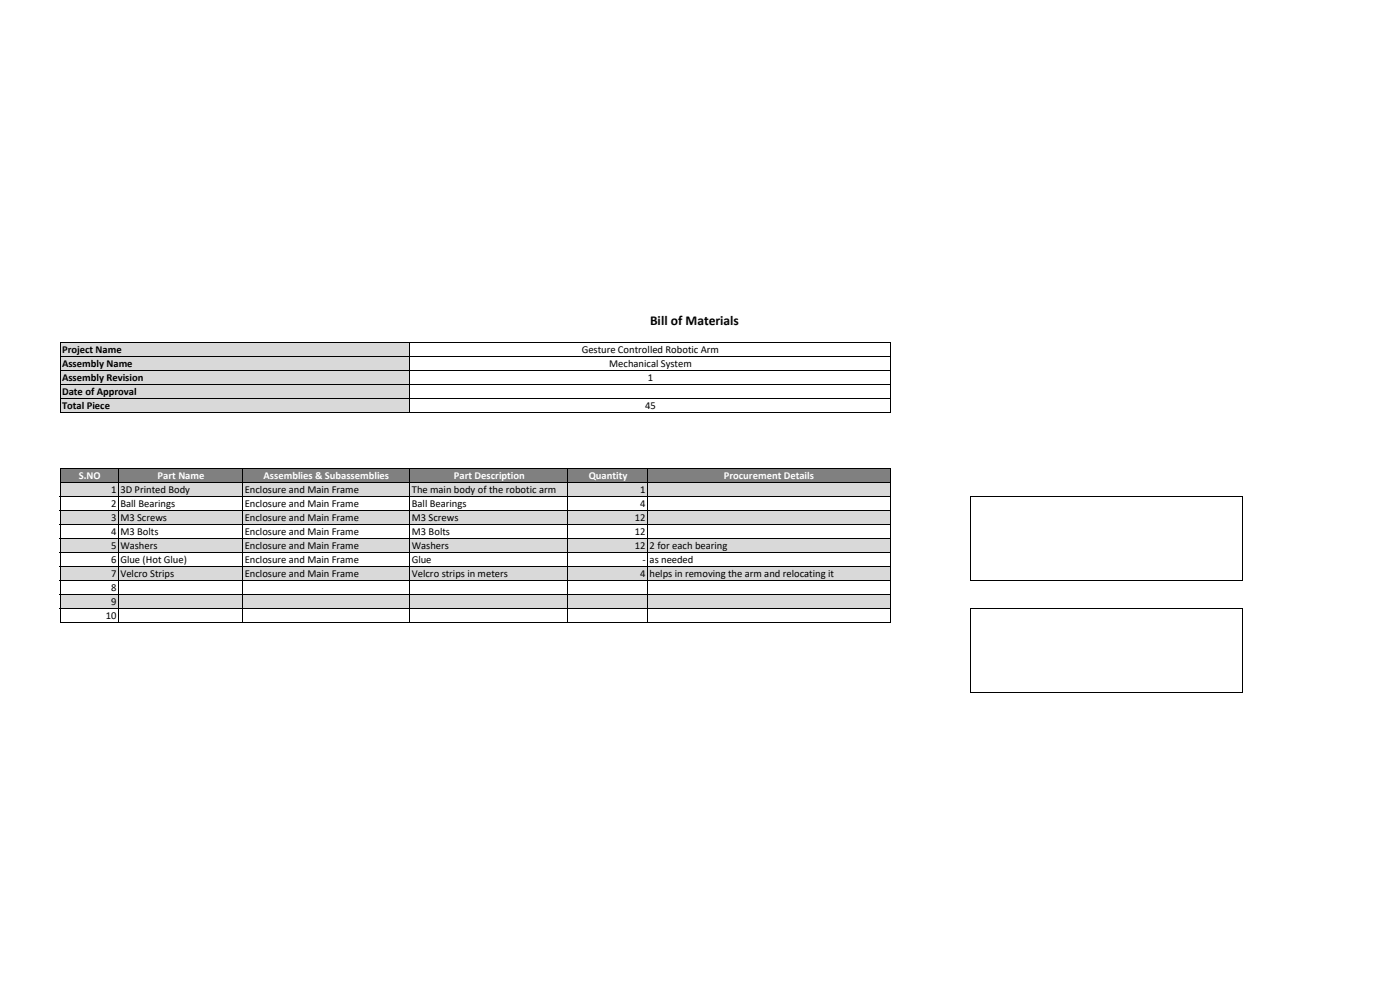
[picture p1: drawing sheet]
<svg xmlns="http://www.w3.org/2000/svg" width="420mm" height="297mm" viewBox="0 0 420 297" stroke-linecap="round" stroke-linejoin="round" font-family="sans-serif">
<defs><g id="words">
<text font-size="4.1" x="195" y="97.3">Bill of Materials</text>
<g font-size="3.2">
<text x="18.6" y="105.9">Project Name</text>
<text x="174.5" y="105.9">Gesture Controlled Robotic Arm</text>
<text x="18.6" y="110.1">Assembly Name</text>
<text x="182.8" y="110.1">Mechanical System</text>
<text x="18.6" y="114.3">Assembly Revision</text>
<text x="18.6" y="118.5">Date of Approval</text>
<text x="194.3" y="114.3">1</text>
<text x="18.6" y="122.7">Total Piece</text>
<text x="193.5" y="122.7">45</text>
<text x="33.3" y="147.8">1</text>
<text x="36.1" y="147.8">3D Printed Body</text>
<text x="73.4" y="147.8">Enclosure and Main Frame</text>
<text x="123.5" y="147.8">The main body of the robotic arm</text>
<text x="192.1" y="147.8">1</text>
<text x="33.3" y="152">2</text>
<text x="36.1" y="152">Ball Bearings</text>
<text x="73.4" y="152">Enclosure and Main Frame</text>
<text x="123.5" y="152">Ball Bearings</text>
<text x="192.1" y="152">4</text>
<text x="33.3" y="156.2">3</text>
<text x="33.3" y="160.4">4</text>
<text x="36.1" y="156.2">M3 Screws</text>
<text x="36.1" y="160.4">M3 Bolts</text>
<text x="73.4" y="156.2">Enclosure and Main Frame</text>
<text x="73.4" y="160.4">Enclosure and Main Frame</text>
<text x="123.5" y="156.2">M3 Screws</text>
<text x="123.5" y="160.4">M3 Bolts</text>
<text x="190.5" y="156.2">12</text>
<text x="190.5" y="160.4">12</text>
<text x="33.3" y="164.6">5</text>
<text x="36.1" y="164.6">Washers</text>
<text x="73.4" y="164.6">Enclosure and Main Frame</text>
<text x="123.5" y="164.6">Washers</text>
<text x="190.5" y="164.6">12</text>
<text x="194.9" y="164.6">2 for each bearing</text>
<text x="33.3" y="168.8">6</text>
<text x="33.3" y="173">7</text>
<text x="36.1" y="168.8">Glue (Hot Glue)</text>
<text x="36.1" y="173">Velcro Strips</text>
<text x="73.4" y="168.8">Enclosure and Main Frame</text>
<text x="73.4" y="173">Enclosure and Main Frame</text>
<text x="123.5" y="168.8">Glue</text>
<text x="123.5" y="173">Velcro strips in meters</text>
<text x="192.1" y="173">4</text>
<text x="192.7" y="168.8">-</text>
<text x="194.9" y="168.8">as needed</text>
<text x="194.9" y="173">helps in removing the arm and relocating it</text>
<text x="33.3" y="177.2">8</text>
<text x="31.7" y="185.6">10</text>
<text x="33.3" y="181.4">9</text>
</g>
<g font-size="3.2" fill="#fff">
<text x="23.7" y="143.7">S.NO</text>
<text x="47.3" y="143.7">Part Name</text>
<text x="79.1" y="143.6">Assemblies &amp; Subassemblies</text>
<text x="136.2" y="143.7">Part Description</text>
<text x="176.6" y="143.7">Quantity</text>
<text x="217.1" y="143.6">Procurement Details</text>
</g>
</g></defs>
<path d="M18.2 102.8h104.8v21h-104.8z" fill-rule="evenodd" fill="#d9d9d9"/>
<path d="M122.9 102.8h144.2v21h-144.2z" fill-rule="evenodd" fill="#fff"/>
<path d="M18.2 140.5h248.9v4.2h-248.9z" fill-rule="evenodd" fill="#808080"/>
<path d="M18.2 144.7h248.9v4.2h-248.9z" fill-rule="evenodd" fill="#d9d9d9"/>
<path d="M291 148.9h110.7v4.2h-110.7z" fill-rule="evenodd" fill="#fff"/>
<path d="M18.2 153.1h248.9v4.2h-248.9z" fill-rule="evenodd" fill="#d9d9d9"/>
<g fill="#fff">
<path d="M291 153.1h110.7v4.2h-110.7z" fill-rule="evenodd"/>
<path d="M291 157.3h110.7v4.2h-110.7z" fill-rule="evenodd"/>
</g>
<path d="M18.2 161.4h248.9v4.3h-248.9z" fill-rule="evenodd" fill="#d9d9d9"/>
<g fill="#fff">
<path d="M291 161.4h110.7v4.3h-110.7z" fill-rule="evenodd"/>
<path d="M291 165.6h110.7v4.3h-110.7z" fill-rule="evenodd"/>
</g>
<path d="M18.2 169.8h248.9v4.3h-248.9z" fill-rule="evenodd" fill="#d9d9d9"/>
<path d="M291 169.8h110.7v4.3h-110.7z" fill-rule="evenodd" fill="#fff"/>
<path d="M18.2 178.2h248.9v4.2h-248.9z" fill-rule="evenodd" fill="#d9d9d9"/>
<g fill="#fff">
<path d="M291 182.4h110.7v4.2h-110.7z" fill-rule="evenodd"/>
<path d="M291 186.6h110.7v4.2h-110.7z" fill-rule="evenodd"/>
<path d="M291 190.8h110.7v4.2h-110.7z" fill-rule="evenodd"/>
<path d="M291 195h110.7v4.2h-110.7z" fill-rule="evenodd"/>
<path d="M291 199.2h110.7v4.2h-110.7z" fill-rule="evenodd"/>
<path d="M291 203.4h110.7v4.2h-110.7z" fill-rule="evenodd"/>
</g>
<g fill="none" stroke="#000" stroke-width=".3">
<path d="M18.1 102.6v21.3M18.2 102.8h249M18.2 107h249M18.2 111.2h249M18.2 115.4h249M18.2 119.5h249M123 102.9v21M267 102.9v21M18.2 123.7h249M17.9 148.9h54.8M17.9 153.1h54.8M17.9 157.3h54.8"/>
<path d="M17.9 144.7h249M18.1 140.4v4.1M18.1 144.8v3.9M18.1 149v3.9M18.1 153.2v3.9M18.1 157.4v3.9M18.2 140.5h249M35.5 140.6v8.1M35.5 149v3.9M35.5 153.2v3.9M35.5 157.4v3.9M72.8 140.6v45.9"/>
<path d="M73 148.9h193.9M73 153.1h193.9M73 157.3h97.2M123 140.6v16.5M123 157.4v3.9M170.3 140.6v45.9M170.5 157.3h96.4M194.3 140.6v45.9M267 140.6v46.2M291 148.7v25.5M291.2 148.9h81.7M372.8 149v25.2"/>
<path d="M17.9 161.5h54.8M17.9 165.7h54.8M17.9 169.8h54.8M17.9 174h54.8M17.9 178.2h54.8M18.1 161.6v3.9M18.1 165.8v3.9M18.1 170v3.9M18.1 174.2v3.9M18.1 178.4v3.9M35.5 161.6v3.9M35.5 165.8v3.9"/>
<path d="M35.5 170v3.9M35.5 174.2v3.9M35.5 178.4v3.9M73 161.5h97.2M73 165.7h193.9M73 169.8h193.9M73 174h193.9M73 178.2h193.9M123 161.6v24.9M170.5 161.5h96.4M291.2 174h81.7M17.9 182.4h54.8"/>
<path d="M18.1 182.6v4.2M18.2 186.6h249M35.5 182.6v3.9M73 182.4h193.9M291 182.3v25.4M291.2 182.4h81.7M372.8 182.6v25.1M291.2 207.6h81.7"/>
</g>
<use href="#words"/>
</svg>
